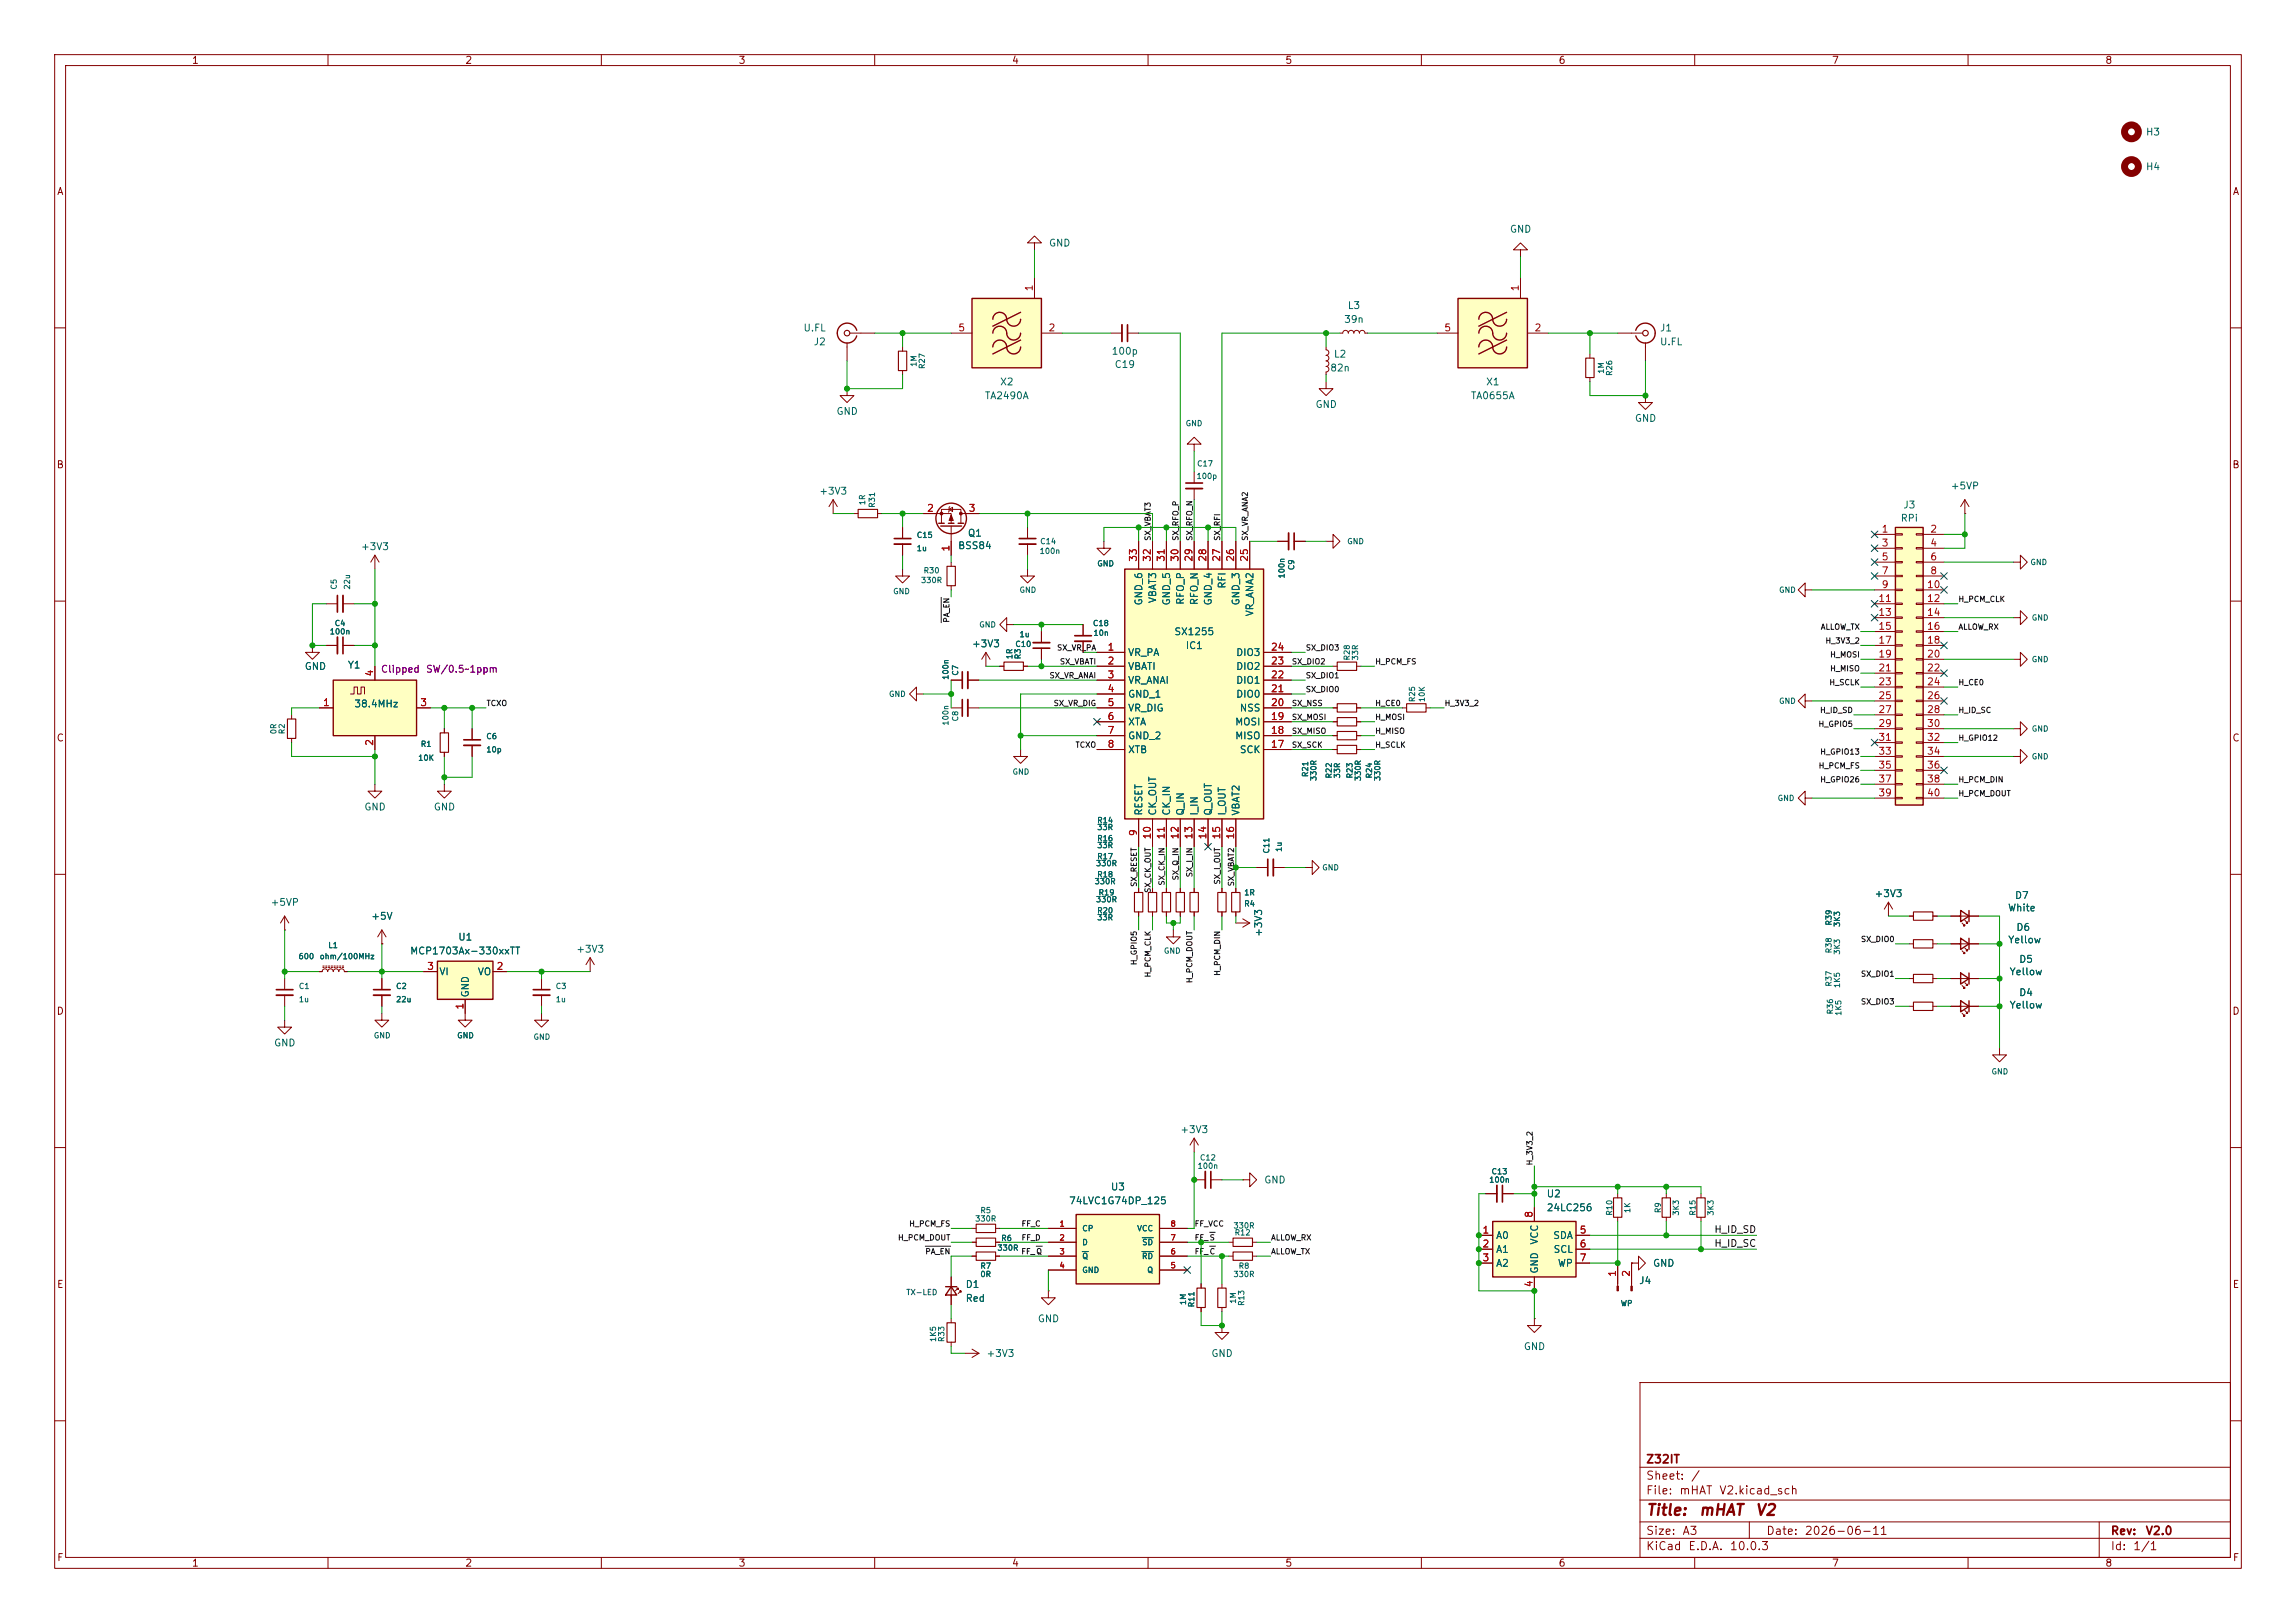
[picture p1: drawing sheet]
<svg xmlns="http://www.w3.org/2000/svg" width="420mm" height="297mm" viewBox="0 0 420 297" stroke-linecap="round" stroke-linejoin="round" font-family="sans-serif">
<defs><g id="words">
<g font-size="2" fill="#840000">
<text x="301" y="277.8">Title:</text>
<text x="310.7" y="277.8">mHAT</text>
<text x="321" y="277.8">V2</text>
</g>
<g font-size="1.5" fill="#840000">
<text x="301" y="268.1">Z32IT</text>
<text x="301" y="273.8">File:</text>
<text x="301" y="271.1">Sheet:</text>
<text x="307.1" y="273.8">mHAT</text>
<text x="309.2" y="271.1">/</text>
<text x="314.4" y="273.8">V2.kicad_sch</text>
<text x="301" y="281.2">Size:</text>
<text x="307.6" y="281.2">A3</text>
<text x="323" y="281.2">Date:</text>
<text x="330" y="281.2">2026-06-11</text>
<text x="386" y="281.2">Rev:</text>
<text x="392.4" y="281.2">V2.0</text>
<text x="301" y="284">KiCad</text>
<text x="308.7" y="284">E.D.A.</text>
<text x="316.3" y="284">10.0.3</text>
<text x="386" y="284">Id:</text>
<text x="390.1" y="284">1/1</text>
</g>
<g font-size="1.3" fill="#840000">
<text x="35" y="12">1</text>
<text x="85" y="12">2</text>
<text x="135" y="12">3</text>
<text x="185" y="12">4</text>
<text x="235" y="12">5</text>
<text x="285" y="12">6</text>
<text x="335" y="12">7</text>
<text x="385" y="12">8</text>
<text x="10.3" y="36">A</text>
<text x="408.3" y="36">A</text>
<text x="10.3" y="86">B</text>
<text x="408.2" y="86">B</text>
<text x="10.3" y="136">C</text>
<text x="408.2" y="136">C</text>
<text x="10.3" y="186">D</text>
<text x="408.2" y="186">D</text>
<text x="10.3" y="236">E</text>
<text x="408.3" y="236">E</text>
<text x="10.3" y="286">F</text>
<text x="35" y="287">1</text>
<text x="85" y="287">2</text>
<text x="135" y="287">3</text>
<text x="185" y="287">4</text>
<text x="235" y="287">5</text>
<text x="285" y="287">6</text>
<text x="335" y="287">7</text>
<text x="385" y="287">8</text>
<text x="408.3" y="286">F</text>
</g>
<g font-size="1.3" fill="#006464">
<text x="392.4" y="25.1">H3</text>
<text x="392.4" y="31.5">H4</text>
<text x="191.8" y="45.4">GND</text>
<text x="276.1" y="42.9">GND</text>
<text x="245.8" y="59.4">39n</text>
<text x="246.4" y="56.9">L3</text>
<text x="146.9" y="61">U.FL</text>
<text x="148.7" y="63.5">J2</text>
<text x="203.2" y="65.2">100p</text>
<text x="243.9" y="65.7">L2</text>
<text x="303.5" y="61">J1</text>
<text x="303.5" y="63.5">U.FL</text>
<text x="182.8" y="70.8">X2</text>
<text x="203.8" y="67.6">C19</text>
<text x="243.2" y="68.3">82n</text>
<text x="271.7" y="70.8">X1</text>
<text x="152.9" y="76.2">GND</text>
<text x="180.1" y="73.4">TA2490A</text>
<text x="240.5" y="75">GND</text>
<text x="269" y="73.4">TA0655A</text>
<text x="299" y="77.5">GND</text>
<text x="356.7" y="89.9">+5VP</text>
<text x="149.8" y="90.8">+3V3</text>
<text x="347.6" y="95.8">RPi</text>
<text x="348.1" y="93.3">J3</text>
<text x="65.9" y="101">+3V3</text>
<text x="175.2" y="100.8">BSS84</text>
<text x="176.9" y="98.5">Q1</text>
<text x="224.5" y="107.8" transform="rotate(-90 224.5 107.8)">RFI</text>
<text x="209.3" y="110.9" transform="rotate(-90 209.3 110.9)">GND_6</text>
<text x="211.8" y="110.5" transform="rotate(-90 211.8 110.5)">VBAT3</text>
<text x="214.3" y="110.9" transform="rotate(-90 214.3 110.9)">GND_5</text>
<text x="216.9" y="110.8" transform="rotate(-90 216.9 110.8)">RFO_P</text>
<text x="219.4" y="110.8" transform="rotate(-90 219.4 110.8)">RFO_N</text>
<text x="222" y="110.9" transform="rotate(-90 222 110.9)">GND_4</text>
<text x="227" y="110.9" transform="rotate(-90 227 110.9)">GND_3</text>
<text x="229.6" y="112.9" transform="rotate(-90 229.6 112.9)">VR_ANA2</text>
<text x="177.7" y="118.8">+3V3</text>
<text x="214.7" y="116.5">SX1255</text>
<text x="216.8" y="119.1">IC1</text>
<text x="55.6" y="122.9">GND</text>
<text x="63.5" y="122.6">Y1</text>
<text x="206.2" y="120.4">VR_PA</text>
<text x="206.2" y="122.9">VBATI</text>
<text x="206.2" y="125.4">VR_ANAI</text>
<text x="226" y="125.4">DIO1</text>
<text x="226" y="122.9">DIO2</text>
<text x="226" y="120.4">DIO3</text>
<text x="64.7" y="129.7">38.4MHz</text>
<text x="206.2" y="128">GND_1</text>
<text x="206.2" y="130.5">VR_DIG</text>
<text x="226" y="128">DIO0</text>
<text x="226.7" y="130.5">NSS</text>
<text x="206.2" y="133.1">XTA</text>
<text x="206.2" y="135.6">GND_2</text>
<text x="225.8" y="135.6">MISO</text>
<text x="225.8" y="133.1">MOSI</text>
<text x="206.2" y="138.1">XTB</text>
<text x="226.7" y="138.1">SCK</text>
<text x="66.5" y="148.6">GND</text>
<text x="79.2" y="148.6">GND</text>
<text x="209.3" y="149.4" transform="rotate(-90 209.3 149.4)">RESET</text>
<text x="211.8" y="149.4" transform="rotate(-90 211.8 149.4)">CK_OUT</text>
<text x="214.3" y="149.4" transform="rotate(-90 214.3 149.4)">CK_IN</text>
<text x="216.9" y="149.4" transform="rotate(-90 216.9 149.4)">Q_IN</text>
<text x="219.4" y="149.4" transform="rotate(-90 219.4 149.4)">I_IN</text>
<text x="222" y="149.4" transform="rotate(-90 222 149.4)">Q_OUT</text>
<text x="224.5" y="149.4" transform="rotate(-90 224.5 149.4)">I_OUT</text>
<text x="227" y="149.4" transform="rotate(-90 227 149.4)">VBAT2</text>
<text x="49.4" y="166.1">+5VP</text>
<text x="342.8" y="164.5">+3V3</text>
<text x="367.2" y="167.1">White</text>
<text x="368.5" y="164.8">D7</text>
<text x="67.8" y="168.6">+5V</text>
<text x="83.7" y="172.4">U1</text>
<text x="231.2" y="171.6" transform="rotate(-90 231.2 171.6)">+3V3</text>
<text x="367.2" y="172.9">Yellow</text>
<text x="368.7" y="170.6">D6</text>
<text x="74.9" y="175">MCP1703Ax-330xxTT</text>
<text x="80.3" y="178.8">VI</text>
<text x="87.3" y="178.8">VO</text>
<text x="105.3" y="174.6">+3V3</text>
<text x="367.5" y="178.8">Yellow</text>
<text x="369.2" y="176.5">D5</text>
<text x="86.1" y="182.6" transform="rotate(-90 86.1 182.6)">GND</text>
<text x="367.5" y="184.9">Yellow</text>
<text x="369.2" y="182.6">D4</text>
<text x="50" y="191.8">GND</text>
<text x="215.8" y="207.7">+3V3</text>
<text x="195.4" y="220.7">74LVC1G74DP_125</text>
<text x="203.1" y="218.1">U3</text>
<text x="231.1" y="216.9">GND</text>
<text x="282.8" y="219.4">U2</text>
<text x="282.8" y="222">24LC256</text>
<text x="273.6" y="227">A0</text>
<text x="281.6" y="227.9" transform="rotate(-90 281.6 227.9)">VCC</text>
<text x="284" y="227">SDA</text>
<text x="273.6" y="229.6">A1</text>
<text x="273.6" y="232.1">A2</text>
<text x="281.6" y="233.2" transform="rotate(-90 281.6 233.2)">GND</text>
<text x="284.1" y="229.6">SCL</text>
<text x="284.9" y="232.1">WP</text>
<text x="302.3" y="232.1">GND</text>
<text x="176.5" y="236">D1</text>
<text x="176.5" y="238.5">Red</text>
<text x="299.7" y="235.3">J4</text>
<text x="189.7" y="242.3">GND</text>
<text x="180.3" y="248.6">+3V3</text>
<text x="221.5" y="248.6">GND</text>
<text x="278.6" y="247.4">GND</text>
</g>
<g font-size="1.3" fill="#a90000">
<text x="189.2" y="53.4" transform="rotate(-90 189.2 53.4)">1</text>
<text x="278.1" y="53.4" transform="rotate(-90 278.1 53.4)">1</text>
<text x="175.2" y="60.9">5</text>
<text x="191.7" y="60.9">2</text>
<text x="264.1" y="60.9">5</text>
<text x="280.6" y="60.9">2</text>
<text x="169.5" y="94">2</text>
<text x="177.1" y="94">3</text>
<text x="174" y="101" transform="rotate(-90 174 101)">1</text>
<text x="344.1" y="97.8">1</text>
<text x="344.1" y="100.3">3</text>
<text x="353" y="97.8">2</text>
<text x="353" y="100.3">4</text>
<text x="208.3" y="102.9" transform="rotate(-90 208.3 102.9)">33</text>
<text x="210.8" y="102.9" transform="rotate(-90 210.8 102.9)">32</text>
<text x="213.3" y="102.9" transform="rotate(-90 213.3 102.9)">31</text>
<text x="215.9" y="102.9" transform="rotate(-90 215.9 102.9)">30</text>
<text x="218.4" y="102.9" transform="rotate(-90 218.4 102.9)">29</text>
<text x="221" y="102.9" transform="rotate(-90 221 102.9)">28</text>
<text x="223.5" y="102.9" transform="rotate(-90 223.5 102.9)">27</text>
<text x="226" y="102.9" transform="rotate(-90 226 102.9)">26</text>
<text x="228.6" y="102.9" transform="rotate(-90 228.6 102.9)">25</text>
<text x="344.1" y="102.8">5</text>
<text x="344.1" y="105.4">7</text>
<text x="344.1" y="107.9">9</text>
<text x="352.4" y="107.9">10</text>
<text x="353" y="102.8">6</text>
<text x="353" y="105.4">8</text>
<text x="343.5" y="110.5">11</text>
<text x="343.5" y="113">13</text>
<text x="352.4" y="110.5">12</text>
<text x="352.4" y="113">14</text>
<text x="202.5" y="119.4">1</text>
<text x="232.4" y="119.4">24</text>
<text x="343.5" y="115.5">15</text>
<text x="343.5" y="118.1">17</text>
<text x="352.4" y="115.5">16</text>
<text x="352.4" y="118.1">18</text>
<text x="68.6" y="123.9" transform="rotate(-90 68.6 123.9)">4</text>
<text x="202.5" y="121.9">2</text>
<text x="202.5" y="124.4">3</text>
<text x="232.4" y="124.4">22</text>
<text x="232.4" y="121.9">23</text>
<text x="343.5" y="120.6">19</text>
<text x="343.5" y="123.2">21</text>
<text x="343.5" y="125.7">23</text>
<text x="352.4" y="120.6">20</text>
<text x="352.4" y="123.2">22</text>
<text x="352.4" y="125.7">24</text>
<text x="59" y="129.5">1</text>
<text x="76.8" y="129.5">3</text>
<text x="202.5" y="127">4</text>
<text x="202.5" y="129.5">5</text>
<text x="232.4" y="129.5">20</text>
<text x="232.4" y="127">21</text>
<text x="343.5" y="128.2">25</text>
<text x="343.5" y="130.8">27</text>
<text x="352.4" y="128.2">26</text>
<text x="352.4" y="130.8">28</text>
<text x="68.6" y="136.6" transform="rotate(-90 68.6 136.6)">2</text>
<text x="202.5" y="132.1">6</text>
<text x="202.5" y="134.6">7</text>
<text x="202.5" y="137.1">8</text>
<text x="232.4" y="137.1">17</text>
<text x="232.4" y="134.6">18</text>
<text x="232.4" y="132.1">19</text>
<text x="343.5" y="133.3">29</text>
<text x="343.5" y="135.9">31</text>
<text x="352.4" y="133.3">30</text>
<text x="352.4" y="135.9">32</text>
<text x="343.5" y="138.4">33</text>
<text x="343.5" y="140.9">35</text>
<text x="343.5" y="143.5">37</text>
<text x="352.4" y="138.4">34</text>
<text x="352.4" y="140.9">36</text>
<text x="352.4" y="143.5">38</text>
<text x="343.5" y="146">39</text>
<text x="352.4" y="146">40</text>
<text x="208.3" y="153.1" transform="rotate(-90 208.3 153.1)">9</text>
<text x="210.8" y="153.7" transform="rotate(-90 210.8 153.7)">10</text>
<text x="213.3" y="153.7" transform="rotate(-90 213.3 153.7)">11</text>
<text x="215.9" y="153.7" transform="rotate(-90 215.9 153.7)">12</text>
<text x="218.4" y="153.7" transform="rotate(-90 218.4 153.7)">13</text>
<text x="221" y="153.7" transform="rotate(-90 221 153.7)">14</text>
<text x="223.5" y="153.7" transform="rotate(-90 223.5 153.7)">15</text>
<text x="226" y="153.7" transform="rotate(-90 226 153.7)">16</text>
<text x="78" y="177.8">3</text>
<text x="90.7" y="177.8">2</text>
<text x="85.1" y="184.9" transform="rotate(-90 85.1 184.9)">1</text>
<text x="271.1" y="226">1</text>
<text x="280.6" y="223" transform="rotate(-90 280.6 223)">8</text>
<text x="288.9" y="226">5</text>
<text x="271.1" y="228.6">2</text>
<text x="271.1" y="231.1">3</text>
<text x="288.9" y="228.6">6</text>
<text x="288.9" y="231.1">7</text>
<text x="295.9" y="233.8" transform="rotate(-90 295.9 233.8)">1</text>
<text x="298.4" y="233.8" transform="rotate(-90 298.4 233.8)">2</text>
<text x="280.6" y="235.7" transform="rotate(-90 280.6 235.7)">4</text>
</g>
<g font-size="1.3" fill="#840084">
<text x="69.6" y="123.4">Clipped</text>
<text x="77.8" y="123.4">SW/0.5~1ppm</text>
</g>
<g font-size="1.3" fill="#0f0f0f">
<text x="313.5" y="225.9">H_ID_SD</text>
<text x="313.5" y="228.5">H_ID_SC</text>
</g>
<g font-size="1" fill="#006464">
<text x="167.9" y="67.2" transform="rotate(-90 167.9 67.2)">1M</text>
<text x="169.4" y="67.6" transform="rotate(-90 169.4 67.6)">R27</text>
<text x="293.6" y="68.5" transform="rotate(-90 293.6 68.5)">1M</text>
<text x="295.2" y="68.9" transform="rotate(-90 295.2 68.9)">R26</text>
<text x="216.8" y="78.2">GND</text>
<text x="218.8" y="87.9">100p</text>
<text x="218.9" y="85.6">C17</text>
<text x="158.5" y="92.5" transform="rotate(-90 158.5 92.5)">1R</text>
<text x="160.3" y="93" transform="rotate(-90 160.3 93)">R31</text>
<text x="167.6" y="98.7">C15</text>
<text x="167.6" y="101.1">1u</text>
<text x="190.1" y="101.6">100n</text>
<text x="190.2" y="99.8">C14</text>
<text x="246.3" y="99.8">GND</text>
<text x="61.8" y="108" transform="rotate(-90 61.8 108)">C5</text>
<text x="64.3" y="108" transform="rotate(-90 64.3 108)">22u</text>
<text x="168.4" y="106.9">330R</text>
<text x="168.9" y="105.2">R30</text>
<text x="200.6" y="103.9">GND</text>
<text x="235.2" y="106" transform="rotate(-90 235.2 106)">100n</text>
<text x="237" y="104.4" transform="rotate(-90 237 104.4)">C9</text>
<text x="371.3" y="103.6">GND</text>
<text x="163.3" y="109">GND</text>
<text x="186.4" y="108.7">GND</text>
<text x="325.3" y="108.7">GND</text>
<text x="371.6" y="113.8">GND</text>
<text x="60.2" y="116.3">100n</text>
<text x="61.1" y="114.8">C4</text>
<text x="179" y="115.1">GND</text>
<text x="185.6" y="118.6">C10</text>
<text x="186.4" y="116.8">1u</text>
<text x="199.8" y="114.8">C18</text>
<text x="199.9" y="116.6">10n</text>
<text x="173.7" y="124.5" transform="rotate(-90 173.7 124.5)">100n</text>
<text x="175.5" y="123.7" transform="rotate(-90 175.5 123.7)">C7</text>
<text x="185.4" y="120.7" transform="rotate(-90 185.4 120.7)">1R</text>
<text x="186.9" y="120.7" transform="rotate(-90 186.9 120.7)">R3</text>
<text x="247.1" y="121" transform="rotate(-90 247.1 121)">R28</text>
<text x="248.7" y="121" transform="rotate(-90 248.7 121)">33R</text>
<text x="371.6" y="121.4">GND</text>
<text x="162.5" y="127.8">GND</text>
<text x="259.1" y="128.6" transform="rotate(-90 259.1 128.6)">R25</text>
<text x="260.9" y="128.6" transform="rotate(-90 260.9 128.6)">10K</text>
<text x="325.3" y="129">GND</text>
<text x="50.8" y="134.5" transform="rotate(-90 50.8 134.5)">0R</text>
<text x="52.3" y="134.5" transform="rotate(-90 52.3 134.5)">R2</text>
<text x="76.9" y="136.9">R1</text>
<text x="88.9" y="135.5">C6</text>
<text x="88.9" y="137.9">10p</text>
<text x="173.7" y="132.9" transform="rotate(-90 173.7 132.9)">100n</text>
<text x="175.5" y="132.1" transform="rotate(-90 175.5 132.1)">C8</text>
<text x="371.6" y="134.1">GND</text>
<text x="76.4" y="139.4">10K</text>
<text x="185.1" y="142">GND</text>
<text x="239.5" y="142.3" transform="rotate(-90 239.5 142.3)">R21</text>
<text x="241" y="143" transform="rotate(-90 241 143)">330R</text>
<text x="243.8" y="142.6" transform="rotate(-90 243.8 142.6)">R22</text>
<text x="245.4" y="142.6" transform="rotate(-90 245.4 142.6)">33R</text>
<text x="247.7" y="142.6" transform="rotate(-90 247.7 142.6)">R23</text>
<text x="249.2" y="143" transform="rotate(-90 249.2 143)">330R</text>
<text x="251.2" y="142.6" transform="rotate(-90 251.2 142.6)">R24</text>
<text x="252.7" y="143" transform="rotate(-90 252.7 143)">330R</text>
<text x="371.6" y="139.2">GND</text>
<text x="325.1" y="146.8">GND</text>
<text x="200.6" y="150.9">R14</text>
<text x="200.6" y="152.1">33R</text>
<text x="200.6" y="154.2">R16</text>
<text x="200.6" y="155.5">33R</text>
<text x="234.7" y="156" transform="rotate(-90 234.7 156)">1u</text>
<text x="200.4" y="158.8">330R</text>
<text x="200.6" y="157.5">R17</text>
<text x="200.6" y="160.8">R18</text>
<text x="232.4" y="156.3" transform="rotate(-90 232.4 156.3)">C11</text>
<text x="241.8" y="159.5">GND</text>
<text x="200.1" y="162.1">330R</text>
<text x="200.4" y="165.4">330R</text>
<text x="200.6" y="167.4">R20</text>
<text x="200.9" y="164.1">R19</text>
<text x="227.5" y="166.1">R4</text>
<text x="227.5" y="164.1">1R</text>
<text x="60" y="173.7">L1</text>
<text x="200.6" y="168.7">33R</text>
<text x="335.3" y="169.5" transform="rotate(-90 335.3 169.5)">R39</text>
<text x="336.8" y="169.7" transform="rotate(-90 336.8 169.7)">3K3</text>
<text x="54.5" y="175.8">600</text>
<text x="58.4" y="175.8">ohm/100MHz</text>
<text x="212.8" y="174.8">GND</text>
<text x="335.3" y="174.6" transform="rotate(-90 335.3 174.6)">R38</text>
<text x="336.8" y="174.8" transform="rotate(-90 336.8 174.8)">3K3</text>
<text x="54.6" y="181.2">C1</text>
<text x="54.6" y="183.6">1u</text>
<text x="72.3" y="181.2">C2</text>
<text x="72.3" y="183.6">22u</text>
<text x="101.6" y="181.2">C3</text>
<text x="101.6" y="183.6">1u</text>
<text x="335.3" y="180.7" transform="rotate(-90 335.3 180.7)">R37</text>
<text x="335.5" y="185.7" transform="rotate(-90 335.5 185.7)">R36</text>
<text x="336.8" y="180.9" transform="rotate(-90 336.8 180.9)">1K5</text>
<text x="337.1" y="186" transform="rotate(-90 337.1 186)">1K5</text>
<text x="68.3" y="190.2">GND</text>
<text x="83.5" y="190.2">GND</text>
<text x="97.5" y="190.5">GND</text>
<text x="364.2" y="196.9">GND</text>
<text x="219" y="214.1">100n</text>
<text x="219.4" y="212.6">C12</text>
<text x="272.7" y="215.1">C13</text>
<text x="272.3" y="216.7">100n</text>
<text x="178.3" y="223.8">330R</text>
<text x="179.2" y="222.3">R5</text>
<text x="183" y="227.3">R6</text>
<text x="197.9" y="225.6">CP</text>
<text x="207.9" y="225.6">VCC</text>
<text x="225.5" y="225">330R</text>
<text x="225.7" y="226.3">R12</text>
<text x="295.2" y="222.6" transform="rotate(-90 295.2 222.6)">R10</text>
<text x="298.5" y="222.1" transform="rotate(-90 298.5 222.1)">1K</text>
<text x="304" y="222.1" transform="rotate(-90 304 222.1)">R9</text>
<text x="307.3" y="222.6" transform="rotate(-90 307.3 222.6)">3K3</text>
<text x="310.4" y="222.6" transform="rotate(-90 310.4 222.6)">R15</text>
<text x="313.7" y="222.6" transform="rotate(-90 313.7 222.6)">3K3</text>
<text x="179.2" y="232.4">R7</text>
<text x="179.2" y="233.9">0R</text>
<text x="182.3" y="229.1">330R</text>
<text x="197.9" y="228.1">D</text>
<text x="197.9" y="230.6">Q</text>
<text x="197.9" y="233.2">GND</text>
<text x="208.8" y="230.6">RD</text>
<text x="208.8" y="228.1">SD</text>
<text x="209.8" y="233.2">Q</text>
<text x="225.5" y="233.9">330R</text>
<text x="226.5" y="232.4">R8</text>
<text x="217.2" y="238.9" transform="rotate(-90 217.2 238.9)">1M</text>
<text x="218.7" y="239.3" transform="rotate(-90 218.7 239.3)">R11</text>
<text x="226.3" y="238.7" transform="rotate(-90 226.3 238.7)">1M</text>
<text x="227.8" y="239.1" transform="rotate(-90 227.8 239.1)">R13</text>
<text x="296.4" y="239.3">WP</text>
<text x="171.5" y="245.7" transform="rotate(-90 171.5 245.7)">1K5</text>
<text x="173" y="245.7" transform="rotate(-90 173 245.7)">R33</text>
</g>
<g font-size="1" fill="#0f0f0f">
<text x="210.7" y="99.1" transform="rotate(-90 210.7 99.1)">SX_VBAT3</text>
<text x="215.8" y="99.1" transform="rotate(-90 215.8 99.1)">SX_RFO_P</text>
<text x="218.3" y="99.1" transform="rotate(-90 218.3 99.1)">SX_RFO_N</text>
<text x="223.4" y="99.1" transform="rotate(-90 223.4 99.1)">SX_RFI</text>
<text x="228.5" y="99.1" transform="rotate(-90 228.5 99.1)">SX_VR_ANA2</text>
<text x="358.1" y="110.4">H_PCM_CLK</text>
<text x="173.9" y="114" transform="rotate(-90 173.9 114)">PA_EN</text>
<text x="193.3" y="119.3">SX_VR_PA</text>
<text x="238.8" y="119.3">SX_DIO3</text>
<text x="333" y="115.5">ALLOW_TX</text>
<text x="333.8" y="118">H_3V3_2</text>
<text x="358.1" y="115.5">ALLOW_RX</text>
<text x="191.9" y="124.4">SX_VR_ANAI</text>
<text x="193.8" y="121.8">SX_VBATI</text>
<text x="236.2" y="121.8">SX_DIO2</text>
<text x="238.8" y="124.4">SX_DIO1</text>
<text x="251.5" y="121.8">H_PCM_FS</text>
<text x="334.5" y="125.6">H_SCLK</text>
<text x="334.7" y="120.6">H_MOSI</text>
<text x="334.7" y="123.1">H_MISO</text>
<text x="358.1" y="125.6">H_CE0</text>
<text x="88.9" y="129.4">TCXO</text>
<text x="192.6" y="129.4">SX_VR_DIG</text>
<text x="236.2" y="129.4">SX_NSS</text>
<text x="236.2" y="132">SX_MOSI</text>
<text x="238.8" y="126.9">SX_DIO0</text>
<text x="251.5" y="132">H_MOSI</text>
<text x="251.5" y="129.4">H_CE0</text>
<text x="264.2" y="129.4">H_3V3_2</text>
<text x="332.8" y="130.7">H_ID_SD</text>
<text x="358.1" y="130.7">H_ID_SC</text>
<text x="196.6" y="137.1">TCXO</text>
<text x="236.2" y="134.5">SX_MISO</text>
<text x="236.2" y="137.1">SX_SCK</text>
<text x="251.5" y="137.1">H_SCLK</text>
<text x="251.5" y="134.5">H_MISO</text>
<text x="332.5" y="133.3">H_GPIO5</text>
<text x="358.1" y="135.8">H_GPIO12</text>
<text x="332.6" y="140.9">H_PCM_FS</text>
<text x="332.9" y="138.3">H_GPIO13</text>
<text x="332.9" y="143.4">H_GPIO26</text>
<text x="358.1" y="143.4">H_PCM_DIN</text>
<text x="358.1" y="146">H_PCM_DOUT</text>
<text x="215.8" y="161.2" transform="rotate(-90 215.8 161.2)">SX_Q_IN</text>
<text x="218.3" y="160.6" transform="rotate(-90 218.3 160.6)">SX_I_IN</text>
<text x="223.4" y="162" transform="rotate(-90 223.4 162)">SX_I_OUT</text>
<text x="208.2" y="162.4" transform="rotate(-90 208.2 162.4)">SX_RESET</text>
<text x="210.7" y="163.5" transform="rotate(-90 210.7 163.5)">SX_CK_OUT</text>
<text x="213.3" y="162.1" transform="rotate(-90 213.3 162.1)">SX_CK_IN</text>
<text x="226" y="162.3" transform="rotate(-90 226 162.3)">SX_VBAT2</text>
<text x="340.3" y="172.6">SX_DIO0</text>
<text x="208.2" y="176.7" transform="rotate(-90 208.2 176.7)">H_GPIO5</text>
<text x="210.7" y="179" transform="rotate(-90 210.7 179)">H_PCM_CLK</text>
<text x="223.4" y="178.7" transform="rotate(-90 223.4 178.7)">H_PCM_DIN</text>
<text x="340.3" y="179">SX_DIO1</text>
<text x="218.3" y="180" transform="rotate(-90 218.3 180)">H_PCM_DOUT</text>
<text x="340.3" y="184.1">SX_DIO3</text>
<text x="280.6" y="213.4" transform="rotate(-90 280.6 213.4)">H_3V3_2</text>
<text x="164.2" y="227.2">H_PCM_DOUT</text>
<text x="166.2" y="224.7">H_PCM_FS</text>
<text x="186.8" y="227.2">FF_D</text>
<text x="186.8" y="224.7">FF_C</text>
<text x="218.4" y="224.7">FF_VCC</text>
<text x="218.4" y="227.2">FF_S</text>
<text x="232.4" y="227.2">ALLOW_RX</text>
<text x="169.2" y="229.8">PA_EN</text>
<text x="186.7" y="229.8">FF_Q</text>
<text x="218.4" y="229.8">FF_C</text>
<text x="232.4" y="229.8">ALLOW_TX</text>
</g>
<g font-size="1" fill="#a90000">
<text x="193.7" y="224.7">1</text>
<text x="193.7" y="227.3">2</text>
<text x="214" y="227.3">7</text>
<text x="214" y="224.7">8</text>
<text x="193.7" y="229.8">3</text>
<text x="193.7" y="232.3">4</text>
<text x="214" y="232.3">5</text>
<text x="214" y="229.8">6</text>
</g>
<text font-size="1" fill="#0000c2" x="165.7" y="237.2">TX-LED</text>
</g></defs>
<g fill="none" stroke="#840000" stroke-width=".18">
<path d="M10 10h400v277h-400zM12 12h396v273h-396zM60 10v2M110 10v2M160 10v2M210 10v2M260 10v2M310 10v2M360 10v2M10 60h2M165.1 63.5v.8M165.1 67.8v.8"/>
<path d="M408 60h2M10 110h2M408 110h2M10 160h2M408 160h2M10 210h2M408 210h2M191.8 236.2v1.3h1.2l-1.2 1.3-1.3-1.3h1.3M191.8 236.2h.1M300 253h108v32h-108zM10 260h2M300 278.5h108"/>
<path d="M300 274.5h108M300 268.5h108M320 278.5v3M384 278.5v6.5M408 260h2M60 285v2M110 285v2M160 285v2M210 285v2M260 285v2M300 281.5h108M310 285v2"/>
<path d="M360 285v2"/>
</g>
<path d="M164.3 64.3h1.6v3.5h-1.6z" fill="none" stroke="#840000" stroke-width=".2"/>
<path d="M196.8 222.2h15.3v12.7h-15.3z" fill="#ffffc2"/>
<path d="M196.8 222.2h15.3v12.7h-15.3z" fill="none" stroke="#840000" stroke-width=".25"/>
<path d="M191.8 224.8h5M191.8 227.3h5M191.8 229.9h5M191.8 232.4h5M212.1 224.8h5.1M212.1 227.3h5.1M212.1 229.9h5.1M212.1 232.4h5.1" fill="none" stroke="#840000" stroke-width=".18"/>
<path d="M198 229h1.1M208.9 229h2.1M208.9 226.5h2.1" fill="none" stroke="#006464" stroke-width=".18"/>
<path d="M177.8 54.6h12.7v12.7h-12.7z" fill="#ffffc2"/>
<g fill="none" stroke="#840000" stroke-width=".25">
<path d="M177.8 54.6h12.7v12.7h-12.7zM181.6 58.4a1.31 1.31 0 0 1 1.5-1.2 1.31 1.31 0 0 1 1.1 1.5 1.27 1.27 0 0 0 1.4 1 1.27 1.27 0 0 0 1.1-1.3M186.7 57.2l-5.1 2.5M181.6 63.5a1.31 1.31 0 0 1 1.5-1.3 1.31 1.31 0 0 1 1.1 1.6 1.27 1.27 0 0 0 1.4 1 1.27 1.27 0 0 0 1.1-1.3M181.6 61a1.31 1.31 0 0 1 1.5-1.3 1.31 1.31 0 0 1 1.1 1.6 1.27 1.27 0 0 0 1.4 .9 1.27 1.27 0 0 0 1.1-1.2M186.7 62.2l-5.1 2.6M171.7 95.8h1M172.1 96.3h3.8M173.5 95.8h1M175.3 95.8h1"/>
<circle cx="174" cy="94.9" r="2.79"/>
</g>
<g fill="none" stroke="#840000" stroke-width=".18">
<path d="M189.2 50.8v3.8M174 61h3.8M190.5 61h3.8M203.2 61h2M206.2 61h2.1M301 72.4v1.3h1.3l-1.3 1.2-1.3-1.2h1.3M168.9 94h5.1v1.8M172.2 95.8v-2.6h3.6v2.6M173.6 93.2l.6-.4v.8zM173.7 92.7l-.1 .1v.8l-.1 .1M174 96.3v5.3M175.8 94h3.3"/>
<path d="M201.9 99.1v1.2h1.3l-1.3 1.3-1.2-1.3h1.2M218.4 81.3h1.3l-1.3-1.3-1.2 1.3h1.2v1.3M218.4 86.4v2M218.4 89.4v2M233.7 99.1h2M236.7 99.1h2.1M174 102.9v.7M174 107.2v.8M368.3 113h1.3v-1.2l1.2 1.2-1.2 1.3v-1.3M186.7 137.2v1.2h1.3l-1.3 1.3-1.3-1.3h1.3M368.3 120.7h1.3v-1.3l1.2 1.3-1.2 1.2v-1.2M213.4 162.6v.7"/>
<path d="M213.4 166.9v.7M214.6 170.2v1.3h1.3l-1.3 1.2-1.2-1.2h1.2M215.9 162.6v.7M215.9 166.9v.7M218.4 162.6v.7M218.4 166.9v.7M349.2 184.2h.8M353.6 184.2h.7M177.8 224.8h.8M177.8 229.9h.8M177.8 227.3h.8M182.1 224.8h.8"/>
<path d="M182.1 229.9h.8M182.1 227.3h.8M224.8 229.9h.8M224.8 227.3h.8M229.1 229.9h.8M229.1 227.3h.8"/>
</g>
<path d="M173.2 103.6h1.6v3.6h-1.6zM212.6 163.3h1.5v3.6h-1.5zM215.1 163.3h1.6v3.6h-1.6zM217.7 163.3h1.5v3.6h-1.5zM350 183.4h3.6v1.5h-3.6zM178.6 224h3.5v1.6h-3.5zM178.6 229.1h3.5v1.5h-3.5zM178.6 226.6h3.5v1.5h-3.5zM225.6 226.6h3.5v1.5h-3.5zM225.6 229.1h3.5v1.5h-3.5z" fill="none" stroke="#840000" stroke-width=".2"/>
<g fill="#840000" stroke="#840000" stroke-width=".18">
<path d="M174 94.2l.4 1.1h-.8z"/>
<circle cx="175.8" cy="94" r=".25"/>
<circle cx="172.2" cy="94" r=".25"/>
</g>
<path d="M206.2 59.4v3.1M216.9 88.4h3.1M236.7 97.5v3.1" fill="none" stroke="#840000" stroke-width=".3"/>
<path d="M205.2 59.4v3.1M216.9 89.4h3.1M235.7 97.5v3.1" fill="none" stroke="#840000" stroke-width=".33"/>
<path d="M266.7 54.6h12.7v12.7h-12.7z" fill="#ffffc2"/>
<path d="M266.7 54.6h12.7v12.7h-12.7zM270.5 58.4a1.31 1.31 0 0 1 1.5-1.2 1.31 1.31 0 0 1 1.1 1.5 1.27 1.27 0 0 0 1.4 1 1.27 1.27 0 0 0 1.1-1.3M275.6 57.2l-5.1 2.5M270.5 63.5a1.31 1.31 0 0 1 1.5-1.3 1.31 1.31 0 0 1 1.1 1.6 1.27 1.27 0 0 0 1.4 1 1.27 1.27 0 0 0 1.1-1.3M270.5 61a1.31 1.31 0 0 1 1.5-1.3 1.31 1.31 0 0 1 1.1 1.6 1.27 1.27 0 0 0 1.4 .9 1.27 1.27 0 0 0 1.1-1.2M275.6 62.2l-5.1 2.6" fill="none" stroke="#840000" stroke-width=".25"/>
<g fill="none" stroke="#840000" stroke-width=".18">
<path d="M278.1 45.7h1.3l-1.3-1.2-1.2 1.2h1.2v1.3M278.1 50.8v3.8M262.9 61h3.8M279.4 61h3.8M190.5 115.6v2M190.5 118.6v2.1M198.1 114.3v2M198.1 117.3v2.1M81.3 133.4v.7M81.3 137.7v.7M167.6 127v-1.3l-1.2 1.3 1.2 1.3v-1.3h1.3M208.3 162.6v.7"/>
<path d="M208.3 166.9v.7M210.8 162.6v.7M210.8 166.9v.7M218.4 208.3l-.7 1.3M218.4 208.3l.8 1.3M218.4 208.3v2.5M218.4 215.9h2.1M221.5 215.9h2"/>
</g>
<path d="M80.5 134.1h1.5v3.6h-1.5zM207.5 163.3h1.5v3.6h-1.5zM210.1 163.3h1.5v3.6h-1.5z" fill="none" stroke="#840000" stroke-width=".2"/>
<path d="M189 118.6h3M196.6 116.3h3M221.5 214.4v3" fill="none" stroke="#840000" stroke-width=".3"/>
<path d="M189 117.6h3M196.6 117.3h3M220.5 214.4v3" fill="none" stroke="#840000" stroke-width=".33"/>
<path d="M346.7 96.5h5.1v50.8h-5.1z" fill="#ffffc2"/>
<path d="M156.7 60.5a1.81 1.81 0 0 0-2.8-1 1.81 1.81 0 0 0 0 2.9 1.81 1.81 0 0 0 2.8-.9M346.7 96.5h5.1v50.8h-5.1z" fill="none" stroke="#840000" stroke-width=".25"/>
<g fill="none" stroke="#840000" stroke-width=".18">
<path d="M154.9 71.1v1.3h1.3l-1.3 1.3-1.2-1.3h1.2M154.9 62.7v3.3M155.4 61h4.6M342.9 97.8h3.8M346.7 97.7h1.3v.2h-1.3zM350.5 97.7h1.3v.2h-1.3zM351.8 97.8h3.8M342.9 100.3h3.8M342.9 102.9h3.8M342.9 105.4h3.8M342.9 108h3.8M342.9 110.5h3.8"/>
<path d="M342.9 113h3.8M342.9 115.6h3.8M342.9 118.1h3.8M346.7 100.2h1.3v.3h-1.3zM346.7 102.7h1.3v.3h-1.3zM346.7 105.3h1.3v.2h-1.3zM346.7 107.8h1.3v.3h-1.3zM346.7 110.4h1.3v.2h-1.3zM346.7 112.9h1.3v.3h-1.3zM346.7 115.4h1.3v.3h-1.3zM346.7 118h1.3v.2h-1.3zM350.5 100.2h1.3v.3h-1.3z"/>
<path d="M350.5 102.7h1.3v.3h-1.3zM350.5 105.3h1.3v.2h-1.3zM350.5 107.8h1.3v.3h-1.3zM350.5 110.4h1.3v.2h-1.3zM350.5 112.9h1.3v.3h-1.3zM350.5 115.4h1.3v.3h-1.3zM350.5 118h1.3v.2h-1.3zM351.8 100.3h3.8M351.8 102.9h3.8M351.8 105.4h3.8M351.8 108h3.8M351.8 110.5h3.8"/>
<path d="M351.8 113h3.8M351.8 115.6h3.8M351.8 118.1h3.8M53.3 130.8v.8M53.3 135.1v.8M342.9 120.7h3.8M342.9 123.2h3.8M342.9 125.7h3.8M342.9 128.3h3.8M342.9 130.8h3.8M342.9 133.4h3.8M342.9 135.9h3.8"/>
<path d="M342.9 138.4h3.8M346.7 120.5h1.3v.3h-1.3zM346.7 123.1h1.3v.2h-1.3zM346.7 125.6h1.3v.3h-1.3zM346.7 128.1h1.3v.3h-1.3zM346.7 130.7h1.3v.2h-1.3zM346.7 133.2h1.3v.3h-1.3zM346.7 135.8h1.3v.2h-1.3zM346.7 138.3h1.3v.3h-1.3zM350.5 120.5h1.3v.3h-1.3zM350.5 123.1h1.3v.2h-1.3zM350.5 125.6h1.3v.3h-1.3z"/>
<path d="M350.5 128.1h1.3v.3h-1.3zM350.5 130.7h1.3v.2h-1.3zM350.5 133.2h1.3v.3h-1.3zM350.5 135.8h1.3v.2h-1.3zM350.5 138.3h1.3v.3h-1.3zM351.8 120.7h3.8M351.8 123.2h3.8M351.8 125.7h3.8M351.8 128.3h3.8M351.8 130.8h3.8M351.8 133.4h3.8M351.8 135.9h3.8"/>
<path d="M351.8 138.4h3.8M229.9 158.8h2M232.9 158.8h2M238.8 158.8h1.2v-1.3l1.3 1.3-1.3 1.2v-1.2M342.9 141h3.8M342.9 143.5h3.8M342.9 146.1h3.8M346.7 140.8h1.3v.3h-1.3zM346.7 143.4h1.3v.2h-1.3zM346.7 145.9h1.3v.3h-1.3zM350.5 140.8h1.3v.3h-1.3zM350.5 143.4h1.3v.2h-1.3z"/>
<path d="M350.5 145.9h1.3v.3h-1.3zM351.8 141h3.8M351.8 143.5h3.8M351.8 146.1h3.8"/>
</g>
<g fill="none" stroke="#840000" stroke-width=".2">
<path d="M52.6 131.6h1.5v3.5h-1.5z"/>
<circle cx="154.9" cy="61" r=".51"/>
</g>
<path d="M231.9 157.2v3.1" fill="none" stroke="#840000" stroke-width=".3"/>
<path d="M232.9 157.2v3.1" fill="none" stroke="#840000" stroke-width=".33"/>
<path d="M61 124.5h15.2v10.1h-15.2z" fill="#ffffc2"/>
<path d="M299.2 60.5a1.81 1.81 0 0 1 2.8-1 1.81 1.81 0 0 1 0 2.9 1.81 1.81 0 0 1-2.8-.9M61 124.5h15.2v10.1h-15.2z" fill="none" stroke="#840000" stroke-width=".25"/>
<g fill="none" stroke="#840000" stroke-width=".18">
<path d="M290.8 64.8v.7M290.8 69.1v.8M295.9 61h4.6M301 62.7v3.3M59.7 110.5h2M62.7 110.5h2.1M68.6 101.6v2.5M68.6 101.6l-.8 1.3M68.6 101.6l.7 1.3M58.4 129.5h2.6M64.1 127h.7v-1.3h.6v1.3h.6v-1.3h.7v1.3M68.6 121.9v2.6"/>
<path d="M68.6 134.6v2.6M76.2 129.5h2.5M86.4 133.4v2M86.4 136.4v2"/>
</g>
<path d="M61.7 109v3M84.8 135.4h3.1" fill="none" stroke="#840000" stroke-width=".3"/>
<path d="M62.7 109v3M84.8 136.4h3.1" fill="none" stroke="#840000" stroke-width=".33"/>
<g fill="none" stroke="#840000" stroke-width=".2">
<path d="M290.1 65.5h1.5v3.6h-1.5z"/>
<circle cx="301" cy="61" r=".51"/>
</g>
<path d="M205.7 104.1h25.4v45.8h-25.4z" fill="#ffffc2"/>
<path d="M205.7 104.1h25.4v45.8h-25.4z" fill="none" stroke="#840000" stroke-width=".25"/>
<g fill="none" stroke="#840000" stroke-width=".18">
<path d="M152.4 91.4l-.8 1.3M152.4 91.4l.8 1.3M152.4 91.4v2.6M156.2 94h.8M160.5 94h.8M165.1 96.5v2.1M165.1 99.6v2M208.3 99.1v5M210.8 99.1v5M213.4 99.1v5M215.9 99.1v5M218.4 99.1v5"/>
<path d="M221 99.1v5M223.5 99.1v5M226.1 99.1v5M228.6 99.1v5M57.1 118.1v1.3h1.3l-1.3 1.3-1.2-1.3h1.2M59.7 118.1h2M62.7 118.1h2.1M165.1 104.1v1.3h1.3l-1.3 1.3-1.3-1.3h1.3M200.7 119.4h5M231.1 119.4h5.1M368.3 102.9h1.3v-1.3l1.2 1.3-1.2 1.2v-1.2M200.7 121.9h5"/>
<path d="M200.7 124.5h5M200.7 127h5M200.7 129.5h5M200.7 132.1h5M200.7 134.6h5M200.7 137.2h5M231.1 121.9h5.1M231.1 124.5h5.1M231.1 127h5.1M231.1 129.5h5.1M231.1 132.1h5.1M231.1 134.6h5.1"/>
<path d="M231.1 137.2h5.1M243.8 129.5h.8M243.8 132.1h.8M243.8 134.6h.8M243.8 137.2h.8M248.2 129.5h.7M248.2 132.1h.7M248.2 134.6h.7M248.2 137.2h.7M208.3 149.9v5M210.8 149.9v5M213.4 149.9v5"/>
<path d="M215.9 149.9v5M218.4 149.9v5M221 149.9v5M223.5 149.9v5M226.1 149.9v5M52.1 170.2h.1M52.1 167.6l-.8 1.3M52.1 167.6l.7 1.3M52.1 167.6v2.6M58.4 177.8h.5l.2-.4 .3-.1 .4 .1 .1 .4 .2-.4 .3-.1 .4 .1 .2 .4 .1-.4 .4-.1 .3 .1 .2 .4 .1-.4 .4-.1 .3 .1 .2 .4h.5M59.1 177h.2M59.1 176.8h.2"/>
<path d="M59.6 177h.2M59.6 176.8h.2M60.1 177h.2M60.1 176.8h.2M60.6 177h.2M60.6 176.8h.2M61.1 177h.2M61.1 176.8h.2M61.6 177h.2M61.6 176.8h.2M62.1 177h.3M62.1 176.8h.3"/>
<path d="M62.6 177h.3M62.6 176.8h.3M69.8 172.7h.1M69.8 170.2l-.7 1.3M69.8 170.2l.8 1.3M69.8 170.2v2.5M226.1 168.9h2.5M227.3 168.1l1.3 .8M228.6 168.9l-1.3 .8M69.8 185.4v1.3h1.3l-1.3 1.3-1.2-1.3h1.2"/>
</g>
<path d="M157 93.2h3.5v1.5h-3.5zM244.6 136.4h3.6v1.5h-3.6zM244.6 128.8h3.6v1.5h-3.6zM244.6 133.9h3.6v1.5h-3.6zM244.6 131.3h3.6v1.5h-3.6z" fill="none" stroke="#840000" stroke-width=".2"/>
<path d="M163.6 98.6h3M62.7 116.6v3" fill="none" stroke="#840000" stroke-width=".3"/>
<path d="M163.6 99.6h3M61.7 116.6v3" fill="none" stroke="#840000" stroke-width=".33"/>
<path d="M80 175.9h10.2v7h-10.2z" fill="#ffffc2"/>
<path d="M80 175.9h10.2v7h-10.2z" fill="none" stroke="#840000" stroke-width=".25"/>
<g fill="none" stroke="#840000" stroke-width=".18">
<path d="M189.2 44.5h1.3l-1.3-1.3-1.2 1.3h1.2v1.2M359.4 94h.1M359.4 91.4l-.8 1.3M359.4 91.4l.8 1.3M359.4 91.4v2.6M368.3 138.4h1.3v-1.2l1.2 1.2-1.2 1.3v-1.3M368.3 133.4h1.3v-1.3l1.2 1.3-1.2 1.2v-1.2M68.6 143.5v1.3h1.2l-1.2 1.3-1.3-1.3h1.3M81.3 143.5v1.3h1.2l-1.2 1.3-1.3-1.3h1.3M330.2 146.1v-1.3l-1.3 1.3 1.3 1.2v-1.2h1.3M52.1 179.1v2M69.8 179.1v2"/>
<path d="M77.5 177.8h2.5M90.2 177.8h2.5M99.1 179.1v2M107.9 175.3l-.7 1.2M107.9 175.3l.8 1.2M107.9 175.3v2.5M226.1 162.6v.7M226.1 166.9v.7M52.1 186.7v1.3h1.2l-1.2 1.2-1.3-1.2h1.3M52.1 182.1v2.1M69.8 182.1v2.1M85.1 182.9v3.8h1.3l-1.3 1.3-1.3-1.3h1.3"/>
<path d="M99.1 185.4v1.3h1.2l-1.2 1.3-1.3-1.3h1.3M99.1 182.1v2.1M227.3 215.9h1.3v-1.3l1.3 1.3-1.3 1.3v-1.3M227.3 215.9h.1M295.9 218.4v.8M304.8 218.4v.8M295.9 222.8v.7M304.8 222.8v.7M280.7 241.3v1.3h1.2l-1.2 1.2-1.3-1.2h1.3M280.7 241.3h.1"/>
</g>
<path d="M225.3 163.3h1.5v3.6h-1.5zM295.1 219.2h1.6v3.6h-1.6zM304 219.2h1.6v3.6h-1.6z" fill="none" stroke="#840000" stroke-width=".2"/>
<path d="M50.5 181.1h3.1M68.3 181.1h3.1M97.5 181.1h3.1" fill="none" stroke="#840000" stroke-width=".3"/>
<path d="M50.5 182.1h3.1M68.3 182.1h3.1M97.5 182.1h3.1" fill="none" stroke="#840000" stroke-width=".33"/>
<circle cx="389.9" cy="30.5" r="1.27" fill="none" stroke="#840000" stroke-width="1.3"/>
<path d="M273 223.5h15.3v10.2h-15.3z" fill="#ffffc2"/>
<path d="M358.6 171.7l1.6 1-1.6 1zM358.6 166.6l1.6 1-1.6 1.1zM358.6 178.1l1.6 1-1.6 1zM360.2 166.6v2.1M360.2 171.7v2M360.2 178.1v2M358.6 183.1l1.6 1.1-1.6 1zM360.2 183.1v2.1M173 235.5h2M174 235.5l1 1.5h-2zM273 223.5h15.3v10.2h-15.3z" fill="none" stroke="#840000" stroke-width=".25"/>
<g fill="none" stroke="#840000" stroke-width=".18">
<path d="M242.6 69.9v1.2h1.2l-1.2 1.3-1.3-1.3h1.3M242.6 63.5v.5l.3 .2 .2 .3-.2 .4-.3 .1 .3 .2 .2 .3-.2 .4-.3 .1 .4 .3v.4l-.1 .3h-.3l.3 .2 .2 .4-.2 .3-.3 .2v.5M245.1 61h.5l.2-.4 .3-.1 .4 .1 .1 .4 .2-.4 .3-.1 .4 .1 .1 .4 .2-.4 .4-.1 .3 .1 .2 .4 .1-.4 .4-.1 .3 .1 .2 .4h.5M165.1 96.5v2.1M165.1 99.6v2M168.9 94h2.5M174 99.1v2.5M176.5 94h2.6M188 96.5v2.1M188 99.6v2M208.3 99.1v5M210.8 99.1v5"/>
<path d="M213.4 99.1v5M215.9 99.1v5M218.4 99.1v5M221 99.1v5M223.5 99.1v5M226.1 99.1v5M228.6 99.1v5M233.7 99.1h2M236.7 99.1h2.1M242.6 99.1h1.2v-1.3l1.3 1.3-1.3 1.2v-1.2M59.7 118.1h2M62.7 118.1h2.1"/>
<path d="M180.3 119.4l-.7 1.3M180.3 119.4l.8 1.3M180.3 119.4v2.5M184.1 114.3v-1.3l-1.2 1.3 1.2 1.3v-1.3h1.3M188 104.1v1.3h1.2l-1.2 1.3-1.3-1.3h1.3M190.5 115.6v2M190.5 118.6v2.1M198.1 114.3v2M198.1 117.3v2.1M200.7 119.4h5M231.1 119.4h5.1M330.2 108v-1.3l-1.3 1.3 1.3 1.2v-1.2h1.3"/>
<path d="M58.4 129.5h2.6M68.6 121.9v2.6M68.6 134.6v2.6M76.2 129.5h2.5M81.3 133.4v.7M81.3 137.7v.7M86.4 133.4v2M86.4 136.4v2M174 129.5h2M174 124.5h2M177 129.5h2.1M177 124.5h2.1"/>
<path d="M182.9 121.9h.7M187.2 121.9h.8M200.7 121.9h5M200.7 129.5h5M200.7 124.5h5M200.7 127h5M200.7 132.1h5M200.7 134.6h5M200.7 137.2h5M231.1 121.9h5.1M231.1 129.5h5.1M231.1 124.5h5.1"/>
<path d="M231.1 127h5.1M231.1 132.1h5.1M231.1 134.6h5.1M231.1 137.2h5.1M243.8 121.9h.8M243.8 129.5h.8M243.8 132.1h.8M243.8 134.6h.8M243.8 137.2h.8M248.2 121.9h.7M248.2 129.5h.7M248.2 132.1h.7"/>
<path d="M248.2 134.6h.7M248.2 137.2h.7M256.5 129.5h.8M260.9 129.5h.7M330.2 128.3v-1.3l-1.3 1.3 1.3 1.2v-1.2h1.3M208.3 149.9v5M210.8 149.9v5M213.4 149.9v5M215.9 149.9v5M218.4 149.9v5M221 149.9v5M223.5 149.9v5"/>
<path d="M226.1 149.9v5M229.9 158.8h2M232.9 158.8h2M58.4 177.8h.5M63 177.8h.5M69.8 172.7h.1M69.8 179.1v2M77.5 177.8h2.5M90.2 177.8h2.5M208.3 162.6v.7M208.3 166.9v.7M210.8 162.6v.7"/>
<path d="M210.8 166.9v.7M213.4 162.6v.7M213.4 166.9v.7M215.9 162.6v.7M215.9 166.9v.7M218.4 162.6v.7M218.4 166.9v.7M223.5 162.6v.7M223.5 166.9v.7M226.1 162.6v.7M226.1 166.9v.7M345.4 165.1l-.7 1.3"/>
<path d="M345.4 165.1l.8 1.3M345.4 165.1v2.5M349.2 172.7h.8M349.2 167.6h.8M349.2 179.1h.8M353.6 172.7h.7M353.6 167.6h.7M353.6 179.1h.7M356.9 172.7h5M356.9 167.6h5M356.9 179.1h5M358.9 174l.5 .5h-.2h.2v-.3"/>
<path d="M358.9 168.9l.5 .5h-.2h.2v-.2M359.4 173.5l.5 .5h-.2h.2v-.3M359.4 168.4l.5 .5h-.2h.2v-.2M359.4 179.8l.5 .5h-.2h.2v-.2M69.8 182.1v2.1M85.1 182.9v2.5M356.9 184.2h5M358.9 180.3l.5 .5h-.2h.2v-.2M358.9 185.4l.5 .5h-.2h.2v-.2M359.4 184.9l.5 .5h-.2h.2v-.2M365.8 191.8v1.2h1.2l-1.2 1.3-1.3-1.3h1.3M271.8 218.4h2"/>
<path d="M274.8 218.4h2.1M311.1 218.4v.8M174 233.7v5.1M175 235.7h.3v.3v-.3l-.5 .5M175.5 236.2h.3v.3v-.3l-.5 .5M177.8 227.3h.8M177.8 229.9h.8M182.1 227.3h.8M182.1 229.9h.8M191.8 224.8h5M191.8 227.3h5M191.8 229.9h5"/>
<path d="M191.8 232.4h5M212.1 224.8h5.1M212.1 227.3h5.1M212.1 229.9h5.1M212.1 232.4h5.1M219.7 234.9v.8M219.7 239.3v.7M223.5 234.9v.8M223.5 239.3v.7M270.5 226.1h2.5M270.5 228.6h2.5M270.5 231.1h2.5"/>
<path d="M280.7 221v2.5M280.7 233.7v2.5M288.3 226.1h2.5M288.3 228.6h2.5M288.3 231.1h2.5M295.9 231.1v4.3M298.4 231.1h1.3v-1.2l1.3 1.2-1.3 1.3v-1.3M298.4 231.1h.1M298.4 231.1v4.3M311.1 222.8v.7M174 241.3v.8M174 245.6v.8"/>
<path d="M176.5 247.6h2.6M177.8 246.9l1.3 .7M179.1 247.6l-1.3 .8M223.5 242.6v1.2h1.3l-1.3 1.3-1.3-1.3h1.3M223.5 242.6h.1"/>
</g>
<path d="M186.4 98.6h3.1M176 122.9v3.1M176 128v3.1M274.8 216.9v3.1" fill="none" stroke="#840000" stroke-width=".3"/>
<path d="M186.4 99.6h3.1M177 122.9v3.1M177 128v3.1M273.8 216.9v3.1" fill="none" stroke="#840000" stroke-width=".33"/>
<circle cx="389.9" cy="24.1" r="1.27" fill="none" stroke="#840000" stroke-width="1.3"/>
<path d="M183.6 121.2h3.6v1.5h-3.6zM244.6 121.2h3.6v1.5h-3.6zM257.3 128.8h3.6v1.5h-3.6zM222.8 163.3h1.5v3.6h-1.5zM350 178.3h3.6v1.5h-3.6zM350 166.9h3.6v1.5h-3.6zM350 172h3.6v1.5h-3.6zM310.4 219.2h1.5v3.6h-1.5zM218.9 235.7h1.6v3.6h-1.6zM222.8 235.7h1.5v3.6h-1.5zM173.2 242.1h1.6v3.5h-1.6z" fill="none" stroke="#840000" stroke-width=".2"/>
<g fill="#840000" stroke="#840000" stroke-width=".18">
<path d="M295.8 235.4h.2v.8h-.2z"/>
<path d="M298.3 235.4h.3v.8h-.3z"/>
</g>
<path d="M172.2 109.3v4.6M169.3 228h4.6M189.6 228h1.1M221.3 228h1M221.3 225.5h1" fill="none" stroke="#0f0f0f" stroke-width=".18"/>
<g fill="none" stroke="#009600" stroke-width=".18">
<path d="M189.2 45.7v5.1M278.1 47v3.8M154.9 66v5.1h10.2v-2.5M160 61h14M165.1 61v2.5M194.3 61h8.9M208.3 61h7.6v38.1M242.6 61v2.5M242.6 68.6v1.3M245.1 61h-21.6v38.1M250.2 61h12.7M283.2 61h12.7"/>
<path d="M290.8 61v3.8M301 66v6.4h-10.2v-2.5M152.4 94h3.8M161.3 94h7.6M165.1 94v2.5M179.1 94h31.7v5.1M188 94v2.5M201.9 99.1v-2.6h24.2v2.6M208.3 96.5v2.6M213.4 96.5v2.6M218.4 82.6v3.8M218.4 91.4v7.7"/>
<path d="M221 96.5v2.6M228.6 99.1h5.1M238.8 99.1h3.8M355.6 97.8h3.8M359.4 94v6.3h-3.8M59.7 110.5h-2.6v7.6h2.6M64.8 118.1h3.8M64.8 110.5h3.8M68.6 104.1v17.8M165.1 101.6v2.5M174 101.6v1.3M174 108v1.2"/>
<path d="M185.4 114.3h12.7M188 101.6v2.5M190.5 114.3v1.3M198.1 119.4h2.6M236.2 119.4h2.6M331.5 108h11.4M340.4 118.1h2.5M340.4 115.6h2.5M355.6 110.5h2.5M355.6 115.6h2.5M355.6 102.9h12.7M355.6 113h12.7"/>
<path d="M53.3 135.9v2.5h15.3M58.4 129.5h-5.1v1.3M68.6 137.2v6.3M78.7 129.5h10.2M81.3 129.5v3.9M81.3 138.4v5.1M86.4 129.5v3.9M86.4 138.4v3.8h-5.1M168.9 127h5.1M174 124.5v5M179.1 129.5h21.6M179.1 124.5h21.6"/>
<path d="M180.3 121.9h2.6M186.7 134.6h14M188 121.9h12.7M190.5 120.7v1.2M200.7 127h-14v10.2M236.2 129.5h7.6M236.2 132.1h7.6M236.2 134.6h7.6M236.2 121.9h7.6M236.2 124.5h2.6M236.2 127h2.6M236.2 137.2h7.6"/>
<path d="M248.9 129.5h7.6M248.9 132.1h2.6M248.9 134.6h2.6M248.9 121.9h2.6M248.9 137.2h2.6M261.6 129.5h2.6M331.5 128.3h11.4M339.1 133.4h3.8M339.1 130.8h3.8M340.4 120.7h2.5M340.4 123.2h2.5M340.4 125.7h2.5"/>
<path d="M340.4 138.4h2.5M355.6 120.7h12.7M355.6 133.4h12.7M355.6 130.8h2.5M355.6 125.7h2.5M355.6 138.4h12.7M355.6 135.9h2.5M208.3 154.9v7.7M210.8 154.9v7.7M213.4 154.9v7.7M215.9 154.9v7.7M218.4 154.9v7.7"/>
<path d="M223.5 154.9v7.7M226.1 154.9v7.7M226.1 158.8h3.8M234.9 158.8h3.9M331.5 146.1h11.4M340.4 143.5h2.5M340.4 141h2.5M355.6 146.1h2.5M355.6 143.5h2.5M52.1 170.2v8.9M52.1 177.8h6.3M63.5 177.8h14"/>
<path d="M69.8 172.7v6.4M92.7 177.8h15.2M99.1 177.8v1.3M208.3 167.6v2.6M210.8 167.6v2.6M213.4 167.6v1.3h2.5v-1.3M214.6 168.9v1.3M218.4 167.6v2.6M223.5 167.6v2.6M226.1 167.6v1.3M345.4 167.6h3.8M346.7 172.7h2.5"/>
<path d="M346.7 179.1h2.5M354.3 167.6h2.6M354.3 172.7h2.6M354.3 179.1h2.6M361.9 167.6h3.9v24.2M361.9 172.7h3.9M361.9 179.1h3.9M52.1 184.2v2.5M69.8 184.2v1.2M99.1 184.2v1.2M346.7 184.2h2.5M354.3 184.2h2.6"/>
<path d="M361.9 184.2h3.9M218.4 210.8v14h-1.2M223.5 215.9h3.8M271.8 218.4h-1.3v17.8h10.2v5.1M276.9 218.4h3.8M280.7 213.4v7.6M280.7 217.2h30.4v1.2M295.9 217.2v1.2M304.8 217.2v1.2M174 238.8v2.5M174 227.3h3.8M174 224.8h3.8"/>
<path d="M177.8 229.9h-3.8v3.8M182.9 227.3h8.9M182.9 229.9h8.9M182.9 224.8h8.9M191.8 232.4v3.8M217.2 227.3h7.6M217.2 229.9h7.6M219.7 227.3v7.6M223.5 229.9v5M229.9 227.3h2.5M229.9 229.9h2.5M290.8 228.6h30.5"/>
<path d="M290.8 226.1h30.5M295.9 223.5v7.6h-5.1M304.8 223.5v2.6M311.1 223.5v5.1M174 246.4v1.2h2.5M219.7 240v2.6h3.8v-2.6"/>
</g>
<g fill="none" stroke="#000084" stroke-width=".18">
<path d="M342.3 97.2l1.2 1.2M342.3 99.7l1.2 1.2M343.5 97.2l-1.2 1.2M343.5 99.7l-1.2 1.2M342.3 102.3l1.2 1.2M342.3 104.8l1.2 1.2M342.3 109.9l1.2 1.2M342.3 112.4l1.2 1.2M343.5 102.3l-1.2 1.2M343.5 104.8l-1.2 1.2M343.5 109.9l-1.2 1.2M343.5 112.4l-1.2 1.2"/>
<path d="M355 117.5l1.2 1.2M355 104.8l1.2 1.2M355 107.3l1.2 1.3M356.2 104.8l-1.2 1.2M356.2 107.3l-1.2 1.3M356.2 117.5l-1.2 1.2M200.1 131.5l1.2 1.2M201.3 131.5l-1.2 1.2M342.3 135.3l1.2 1.2M343.5 135.3l-1.2 1.2M355 127.7l1.2 1.2M355 122.6l1.2 1.2"/>
<path d="M356.2 122.6l-1.2 1.2M356.2 127.7l-1.2 1.2M220.4 154.3l1.2 1.2M221.6 154.3l-1.2 1.2M355 140.4l1.2 1.2M356.2 140.4l-1.2 1.2M216.6 231.8l1.2 1.2M217.8 231.8l-1.2 1.2"/>
</g>
<path d="M198 229h1.1M208.9 229h2.1M208.9 226.5h2.1" fill="none" stroke="#006464" stroke-width=".18"/>
<g fill="#009600" stroke="#009600" stroke-width=".18">
<circle cx="188" cy="94" r=".46"/>
<circle cx="190.5" cy="114.3" r=".46"/>
<circle cx="174" cy="127" r=".46"/>
<circle cx="81.3" cy="142.2" r=".46"/>
<circle cx="154.9" cy="71.1" r=".46"/>
<circle cx="57.1" cy="118.1" r=".46"/>
<circle cx="165.1" cy="61" r=".46"/>
<circle cx="165.1" cy="94" r=".46"/>
<circle cx="52.1" cy="177.8" r=".46"/>
<circle cx="69.8" cy="177.8" r=".46"/>
<circle cx="99.1" cy="177.8" r=".46"/>
<circle cx="186.7" cy="134.6" r=".46"/>
<circle cx="190.5" cy="121.9" r=".46"/>
<circle cx="81.3" cy="129.5" r=".46"/>
<circle cx="68.6" cy="118.1" r=".46"/>
<circle cx="68.6" cy="110.5" r=".46"/>
<circle cx="86.4" cy="129.5" r=".46"/>
<circle cx="68.6" cy="138.4" r=".46"/>
<circle cx="359.4" cy="97.8" r=".46"/>
<circle cx="301" cy="72.4" r=".46"/>
<circle cx="242.6" cy="61" r=".46"/>
<circle cx="213.4" cy="96.5" r=".46"/>
<circle cx="221" cy="96.5" r=".46"/>
<circle cx="208.3" cy="96.5" r=".46"/>
<circle cx="290.8" cy="61" r=".46"/>
<circle cx="365.8" cy="172.7" r=".46"/>
<circle cx="365.8" cy="184.2" r=".46"/>
<circle cx="365.8" cy="179.1" r=".46"/>
<circle cx="223.5" cy="242.6" r=".46"/>
<circle cx="223.5" cy="229.9" r=".46"/>
<circle cx="219.7" cy="227.3" r=".46"/>
<circle cx="226.1" cy="158.8" r=".46"/>
<circle cx="214.6" cy="168.9" r=".46"/>
<circle cx="218.4" cy="215.9" r=".46"/>
<circle cx="270.5" cy="231.1" r=".46"/>
<circle cx="270.5" cy="228.6" r=".46"/>
<circle cx="311.1" cy="228.6" r=".46"/>
<circle cx="304.8" cy="226.1" r=".46"/>
<circle cx="304.8" cy="217.2" r=".46"/>
<circle cx="280.7" cy="236.2" r=".46"/>
<circle cx="280.7" cy="217.2" r=".46"/>
<circle cx="280.7" cy="218.4" r=".46"/>
<circle cx="270.5" cy="226.1" r=".46"/>
<circle cx="295.9" cy="231.1" r=".46"/>
<circle cx="295.9" cy="217.2" r=".46"/>
</g>
<use href="#words"/>
</svg>
